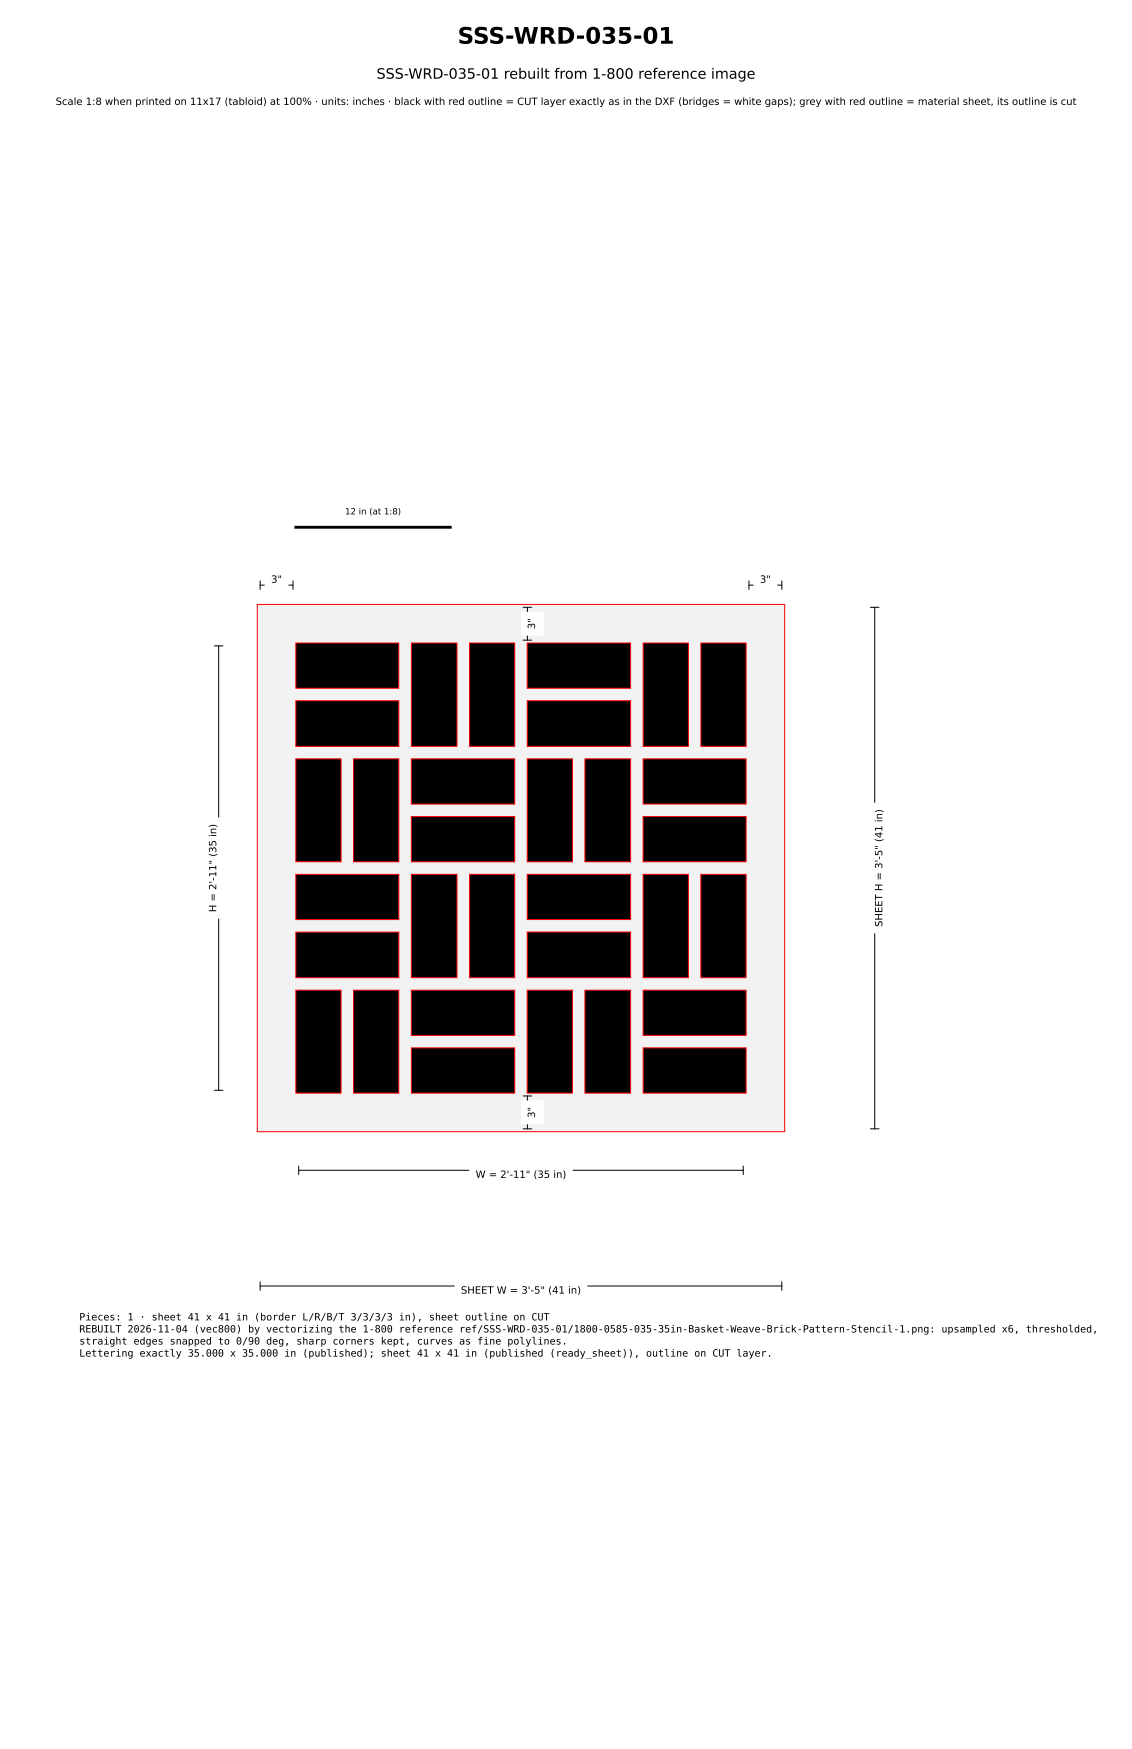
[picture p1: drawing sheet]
<svg xmlns="http://www.w3.org/2000/svg" width="279mm" height="432mm" viewBox="0 0 279 432" stroke-linecap="round" stroke-linejoin="round" font-family="sans-serif">
<defs><g id="words">
<text font-size="5.6" x="113" y="10.8">SSS-WRD-035-01</text>
<text font-size="3.5" x="92.9" y="19.4">SSS-WRD-035-01 rebuilt from 1-800 reference image</text>
<g font-size="2.5">
<text x="13.7" y="25.9">Scale 1:8 when printed on 11x17 (tabloid) at 100% · units: inches · black with red outline = CUT layer exactly as in the DXF (bridges = white gaps); grey with red outline = material sheet, its outline is cut</text>
<text x="66.9" y="143.9">3&quot;</text>
<text x="187.6" y="143.9">3&quot;</text>
<text x="132.1" y="155.3" transform="rotate(-90 132.1 155.3)">3&quot;</text>
<text x="53.4" y="225.2" transform="rotate(-90 53.4 225.2)">H = 2'-11&quot; (35 in)</text>
<text x="217.8" y="228.8" transform="rotate(-90 217.8 228.8)">SHEET H = 3'-5&quot; (41 in)</text>
<text x="132.1" y="276" transform="rotate(-90 132.1 276)">3&quot;</text>
<text x="117.4" y="290.8">W = 2'-11&quot; (35 in)</text>
<text x="113.8" y="319.4">SHEET W = 3'-5&quot; (41 in)</text>
<text x="19.6" y="326">Pieces: 1 · sheet 41 x 41 in (border L/R/B/T 3/3/3/3 in), sheet outline on CUT</text>
<text x="19.6" y="329">REBUILT 2026-11-04 (vec800) by vectorizing the 1-800 reference ref/SSS-WRD-035-01/1800-0585-035-35in-Basket-Weave-Brick-Pattern-Stencil-1.png: upsampled x6, thresholded,</text>
<text x="19.6" y="331.9">straight edges snapped to 0/90 deg, sharp corners kept, curves as fine polylines.</text>
<text x="19.6" y="334.9">Lettering exactly 35.000 x 35.000 in (published); sheet 41 x 41 in (published (ready_sheet)), outline on CUT layer.</text>
</g>
<text font-size="2.1" x="85.2" y="127">12 in (at 1:8)</text>
</g></defs>
<path d="M63.5 149.2h130.2v130.2h-130.2z" fill="#f2f2f2" stroke="#f00" stroke-width=".25"/>
<g fill="#000" stroke="#f00" stroke-width=".25">
<path d="M73 158.8h25.4v11.1h-25.4zM101.5 158.8h11.3v25.5h-11.3zM115.9 158.8h11.2v25.5h-11.2zM130.1 158.8h25.5v11.1h-25.5zM158.7 158.8h11.2v25.5h-11.2zM173 158.8h11.1v25.5h-11.1zM73 173h25.4v11.3h-25.4zM130.1 173h25.5v11.3h-25.5zM73 187.3h11.2v25.5h-11.2zM87.3 187.4h11.1v25.4h-11.1zM101.5 187.4h25.5v11.1h-25.5zM130.1 187.4h11.2v25.4h-11.2z"/>
<path d="M144.4 187.4h11.3v25.4h-11.3zM158.7 187.3h25.4v11.2h-25.4zM73 215.9h25.4v11.1h-25.4zM101.5 201.6h25.5v11.2h-25.5zM101.5 215.9h11.3v25.5h-11.3zM115.9 215.9h11.1v25.5h-11.1zM130.1 215.9h25.6v11.1h-25.6zM158.7 201.6h25.4v11.2h-25.4zM158.7 215.9h11.2v25.5h-11.2zM173 215.9h11.1v25.5h-11.1zM73 230.1h25.4v11.3h-25.4zM130.1 230.1h25.5v11.3h-25.5z"/>
<path d="M73 244.5h11.2v25.4h-11.2zM87.3 244.5h11.1v25.4h-11.1zM101.5 244.5h25.5v11.1h-25.5zM101.5 258.7h25.6v11.2h-25.6zM130.1 244.5h11.2v25.4h-11.2zM144.4 244.5h11.2v25.4h-11.2zM158.7 244.5h25.4v11.1h-25.4zM158.7 258.7h25.4v11.2h-25.4z"/>
</g>
<path d="M73 130.2h38.1" fill="none" stroke="#000" stroke-width=".71"/>
<g fill="none" stroke="#000" stroke-width=".25">
<path d="M52.9 159.5h2.1M54 159.5v109.7M64.2 144.5h8.1M64.2 143.4v2.1M72.3 143.4v2.1M129.1 149.9h2.1M129.1 158h2.1M130.2 149.9v8.1M184.9 144.5h8.1M184.9 143.4v2.1M193 143.4v2.1M214.8 149.9h2.2"/>
<path d="M215.9 149.9v128.8M52.9 269.2h2.1M129.1 270.6h2.1M129.1 278.7h2.1M130.2 270.6v8.1M214.8 278.7h2.2M73.7 288.9h109.7M73.7 287.9v2.1M183.4 287.9v2.1M64.2 317.5h128.8M64.2 316.4v2.2M193 316.4v2.2"/>
</g>
<g fill="#fff" stroke="#fff" stroke-width=".35">
<path d="M112.4 316.1h32.4v5.3h-32.4z"/>
<path d="M214.5 198.4h5.3v31.9h-5.3z"/>
<path d="M65.5 140.6h5.5v5.3h-5.5z"/>
<path d="M186.2 140.6h5.5v5.3h-5.5z"/>
<path d="M128.8 271.9h5.3v5.5h-5.3z"/>
<path d="M128.8 151.2h5.3v5.5h-5.3z"/>
<path d="M116 287.5h25.2v5.3h-25.2z"/>
<path d="M50.1 202h5.3v24.6h-5.3z"/>
</g>
<use href="#words"/>
</svg>
